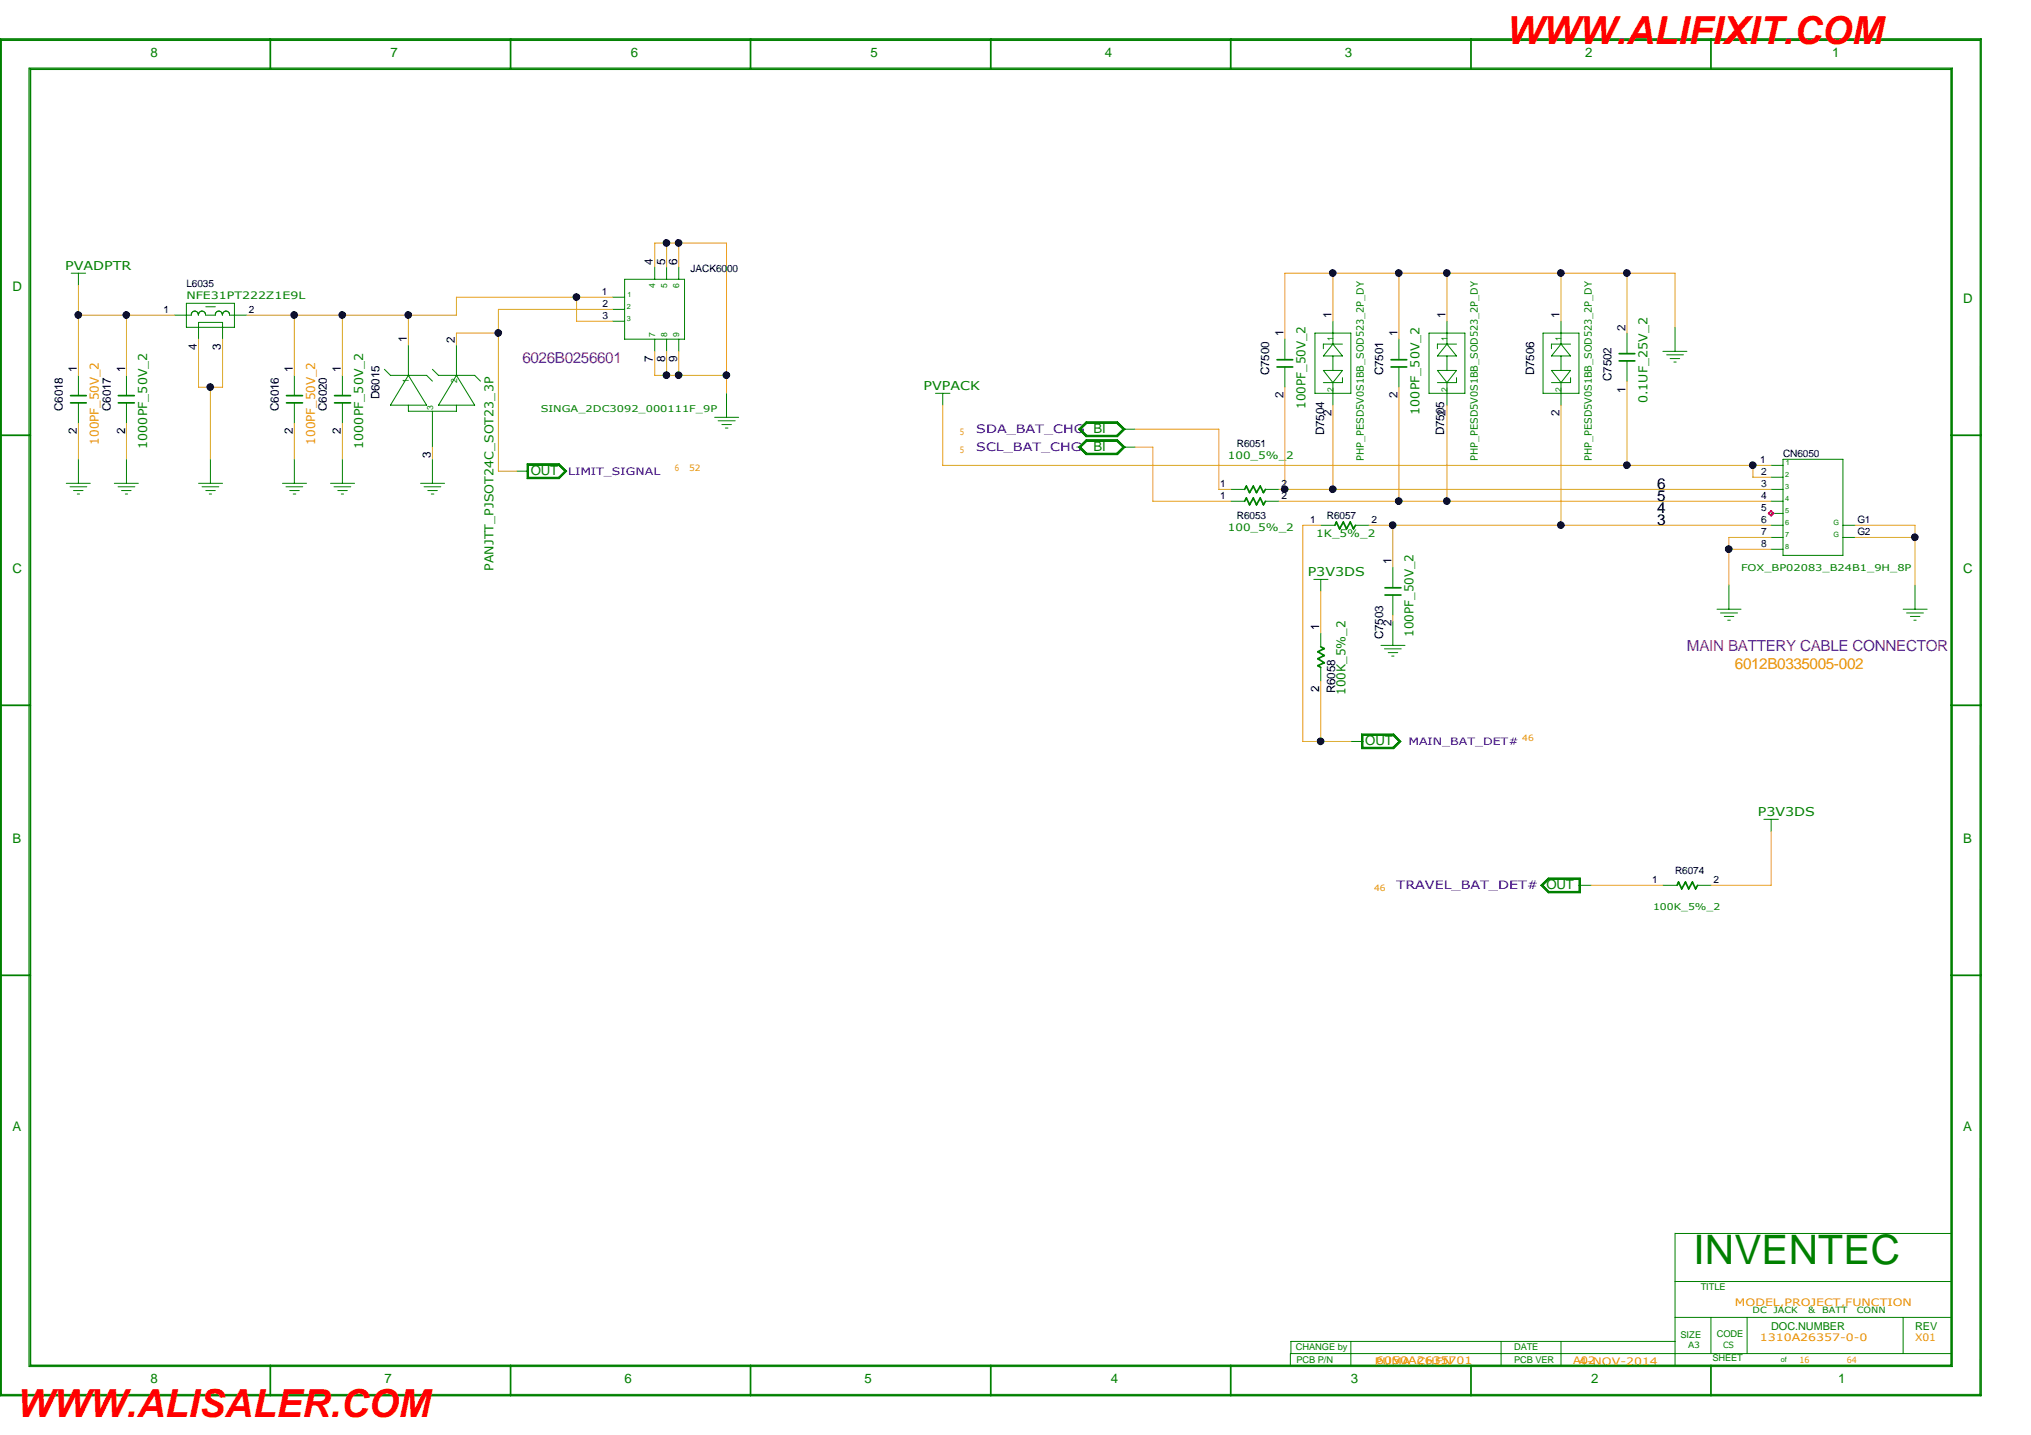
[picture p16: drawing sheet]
<svg xmlns="http://www.w3.org/2000/svg" width="297mm" height="210mm" viewBox="0 0 297 210" stroke-linecap="round" stroke-linejoin="round" font-family="sans-serif">
<defs><g id="words">
<text font-size="5.9" fill="#008000" x="247.7" y="184.8">INVENTEC</text>
<g font-size="5.6" fill="#f00">
<text x="220.4" y="6.4">WWW.ALIFIXIT.COM</text>
<text x="2.5" y="207.3">WWW.ALISALER.COM</text>
</g>
<g font-size="2.2" fill="#9400d3">
<text x="76.4" y="53.1">6026B0256601</text>
<text x="246.7" y="95.2">MAIN BATTERY CABLE CONNECTOR</text>
</g>
<g font-size="2.2">
<text x="242.4" y="71.5">6</text>
<text x="242.4" y="76.8">3</text>
<text x="242.4" y="75.1">4</text>
<text x="242.4" y="73.3">5</text>
</g>
<text font-size="2.2" fill="#ff8d00" x="253.7" y="97.9">6012B0335005-002</text>
<g font-size="1.9" fill="#008000">
<text x="22" y="8.3">8</text>
<text x="57.1" y="8.3">7</text>
<text x="92.2" y="8.3">6</text>
<text x="127.3" y="8.3">5</text>
<text x="161.6" y="8.3">4</text>
<text x="196.7" y="8.3">3</text>
<text x="231.8" y="8.3">2</text>
<text x="268" y="8.3">1</text>
<text x="1.8" y="42.5">D</text>
<text x="287.1" y="44.3">D</text>
<text x="159.9" y="65.9">BI</text>
<text x="77.6" y="69.4">OUT</text>
<text x="1.8" y="83.8">C</text>
<text x="287.1" y="83.8">C</text>
<text x="199.7" y="108.9">OUT</text>
<text x="1.8" y="123.3">B</text>
<text x="287.1" y="123.3">B</text>
<text x="1.8" y="165.4">A</text>
<text x="287.1" y="165.4">A</text>
<text x="22" y="202.3">8</text>
<text x="56.2" y="202.3">7</text>
<text x="91.4" y="202.3">6</text>
<text x="126.4" y="202.3">5</text>
<text x="162.5" y="202.3">4</text>
<text x="197.6" y="202.3">3</text>
<text x="232.7" y="202.3">2</text>
<text x="268.9" y="202.3">1</text>
</g>
<g font-size="1.8" fill="#008000">
<text x="9.5" y="39.5">PVADPTR</text>
<text x="135.1" y="57.1">PVPACK</text>
<text x="190.9" y="59.8" transform="rotate(-90 190.9 59.8)">100PF_50V_2</text>
<text x="241" y="59" transform="rotate(-90 241 59)">0.1UF_25V_2</text>
<text x="21.5" y="65.7" transform="rotate(-90 21.5 65.7)">1000PF_50V_2</text>
<text x="53.1" y="65.7" transform="rotate(-90 53.1 65.7)">1000PF_50V_2</text>
<text x="207.6" y="60.7" transform="rotate(-90 207.6 60.7)">100PF_50V_2</text>
<text x="72.2" y="83.5" transform="rotate(-90 72.2 83.5)">PANJTT_PJSOT24C_SOT23_3P</text>
<text x="191.3" y="84.3">P3V3DS</text>
<text x="206.7" y="93.1" transform="rotate(-90 206.7 93.1)">100PF_50V_2</text>
<text x="196.8" y="101.6" transform="rotate(-90 196.8 101.6)">100K_5%_2</text>
<text x="257.1" y="119.4">P3V3DS</text>
</g>
<g font-size="1.8" fill="#ff8d00">
<text x="14.5" y="65" transform="rotate(-90 14.5 65)">100PF_50V_2</text>
<text x="46.1" y="65" transform="rotate(-90 46.1 65)">100PF_50V_2</text>
</g>
<g font-size="1.7">
<text x="95.5" y="38.7" transform="rotate(-90 95.5 38.7)">4</text>
<text x="97.3" y="38.7" transform="rotate(-90 97.3 38.7)">5</text>
<text x="99" y="38.7" transform="rotate(-90 99 38.7)">6</text>
<text x="194.7" y="46.5" transform="rotate(-90 194.7 46.5)">1</text>
<text x="211.4" y="46.5" transform="rotate(-90 211.4 46.5)">1</text>
<text x="228.1" y="46.5" transform="rotate(-90 228.1 46.5)">1</text>
<text x="28.8" y="51.2" transform="rotate(-90 28.8 51.2)">4</text>
<text x="32.3" y="51.2" transform="rotate(-90 32.3 51.2)">3</text>
<text x="59.5" y="50" transform="rotate(-90 59.5 50)">1</text>
<text x="66.5" y="50.2" transform="rotate(-90 66.5 50.2)">2</text>
<text x="95.5" y="53" transform="rotate(-90 95.5 53)">7</text>
<text x="97.3" y="53" transform="rotate(-90 97.3 53)">8</text>
<text x="99" y="53" transform="rotate(-90 99 53)">9</text>
<text x="187.7" y="49.1" transform="rotate(-90 187.7 49.1)">1</text>
<text x="204.4" y="49.1" transform="rotate(-90 204.4 49.1)">1</text>
<text x="237.7" y="48.4" transform="rotate(-90 237.7 48.4)">2</text>
<text x="11.3" y="54.4" transform="rotate(-90 11.3 54.4)">1</text>
<text x="18.3" y="54.4" transform="rotate(-90 18.3 54.4)">1</text>
<text x="42.8" y="54.4" transform="rotate(-90 42.8 54.4)">1</text>
<text x="49.9" y="54.4" transform="rotate(-90 49.9 54.4)">1</text>
<text x="55.5" y="58.4" transform="rotate(-90 55.5 58.4)">D6015</text>
<text x="185.6" y="54.9" transform="rotate(-90 185.6 54.9)">C7500</text>
<text x="187.7" y="58.3" transform="rotate(-90 187.7 58.3)">2</text>
<text x="202.3" y="54.9" transform="rotate(-90 202.3 54.9)">C7501</text>
<text x="204.4" y="58.3" transform="rotate(-90 204.4 58.3)">2</text>
<text x="224.4" y="54.9" transform="rotate(-90 224.4 54.9)">D7506</text>
<text x="235.7" y="55.8" transform="rotate(-90 235.7 55.8)">C7502</text>
<text x="237.7" y="57.5" transform="rotate(-90 237.7 57.5)">1</text>
<text x="9.2" y="60.2" transform="rotate(-90 9.2 60.2)">C6018</text>
<text x="11.3" y="63.5" transform="rotate(-90 11.3 63.5)">2</text>
<text x="16.2" y="60.2" transform="rotate(-90 16.2 60.2)">C6017</text>
<text x="18.3" y="63.5" transform="rotate(-90 18.3 63.5)">2</text>
<text x="40.8" y="60.2" transform="rotate(-90 40.8 60.2)">C6016</text>
<text x="42.8" y="63.5" transform="rotate(-90 42.8 63.5)">2</text>
<text x="47.8" y="60.2" transform="rotate(-90 47.8 60.2)">C6020</text>
<text x="49.9" y="63.5" transform="rotate(-90 49.9 63.5)">2</text>
<text x="193.7" y="63.7" transform="rotate(-90 193.7 63.7)">D7504</text>
<text x="194.7" y="60.9" transform="rotate(-90 194.7 60.9)">2</text>
<text x="211.2" y="63.7" transform="rotate(-90 211.2 63.7)">D7505</text>
<text x="211.4" y="60.9" transform="rotate(-90 211.4 60.9)">2</text>
<text x="228.1" y="60.9" transform="rotate(-90 228.1 60.9)">2</text>
<text x="63" y="67" transform="rotate(-90 63 67)">3</text>
<text x="203.5" y="82.5" transform="rotate(-90 203.5 82.5)">1</text>
<text x="193" y="92.2" transform="rotate(-90 193 92.2)">1</text>
<text x="202.3" y="93.5" transform="rotate(-90 202.3 93.5)">C7503</text>
<text x="203.5" y="91.6" transform="rotate(-90 203.5 91.6)">2</text>
<text x="193" y="101.3" transform="rotate(-90 193 101.3)">2</text>
<text x="195.3" y="101.4" transform="rotate(-90 195.3 101.4)">R6058</text>
</g>
<g font-size="1.7" fill="#00f">
<text x="142.8" y="66">SCL_BAT_CHG</text>
<text x="142.8" y="63.4">SDA_BAT_CHG BI</text>
<text x="204.3" y="130.1">TRAVEL_BAT_DET# OUT</text>
</g>
<g font-size="1.6" fill="#008000">
<text x="259" y="194.5">DOC.NUMBER</text>
<text x="280.1" y="194.6">REV</text>
</g>
<g font-size="1.5">
<text x="101" y="39.8">JACK6000</text>
<text x="23.9" y="45.8">1</text>
<text x="27.3" y="42">L6035</text>
<text x="36.4" y="45.8">2</text>
<text x="88" y="43.2">1</text>
<text x="88.1" y="46.7">3</text>
<text x="88.1" y="44.9">2</text>
<text x="180.9" y="65.4">R6051</text>
<text x="178.4" y="71.2">1</text>
<text x="187.4" y="71.2">2</text>
<text x="257.4" y="67.7">1</text>
<text x="257.6" y="71.2">3</text>
<text x="257.6" y="69.5">2</text>
<text x="260.8" y="66.9">CN6050</text>
<text x="178.4" y="73">1</text>
<text x="180.9" y="76">R6053</text>
<text x="187.4" y="73">2</text>
<text x="191.6" y="76.5">1</text>
<text x="194.1" y="76">R6057</text>
<text x="200.6" y="76.5">2</text>
<text x="257.6" y="76.5">6</text>
<text x="257.6" y="74.8">5</text>
<text x="257.6" y="73">4</text>
<text x="271.6" y="76.5">G1</text>
<text x="257.6" y="80.1">8</text>
<text x="257.6" y="78.3">7</text>
<text x="271.6" y="78.3">G2</text>
<text x="241.6" y="129.2">1</text>
<text x="245" y="127.8">R6074</text>
<text x="250.6" y="129.2">2</text>
</g>
<g font-size="1.5" fill="#008000">
<text x="27.3" y="43.8">NFE31PT222Z1E9L</text>
<text x="179.6" y="67.2">100_5%_2</text>
<text x="199.5" y="67.4" transform="rotate(-90 199.5 67.4)">PHP_PESD5V0S1BB_SOD523_2P_DY</text>
<text x="216.2" y="67.4" transform="rotate(-90 216.2 67.4)">PHP_PESD5V0S1BB_SOD523_2P_DY</text>
<text x="232.8" y="67.4" transform="rotate(-90 232.8 67.4)">PHP_PESD5V0S1BB_SOD523_2P_DY</text>
<text x="179.6" y="77.7">100_5%_2</text>
<text x="192.5" y="78.6">1K_5%_2</text>
</g>
<g font-size="1.5" fill="#00f">
<text x="83.1" y="69.5">LIMIT_SIGNAL</text>
<text x="206" y="109">MAIN_BAT_DET#</text>
</g>
<g font-size="1.5" fill="#ff8d00">
<text x="253.7" y="191">MODEL,PROJECT,FUNCTION</text>
<text x="257.4" y="196.2">1310A26357-0-0</text>
<text x="280.1" y="196.2">X01</text>
<text x="201.1" y="199.7">PUMA CHEN</text>
<text x="201.3" y="199.6">6050A2635701</text>
<text x="230.1" y="199.6">A02</text>
<text x="230.9" y="199.7">4-NOV-2014</text>
</g>
<g font-size="1.4" fill="#008000">
<text x="79.1" y="60.2">SINGA_2DC3092_000111F_9P</text>
<text x="254.6" y="83.6">FOX_BP02083_B24B1_9H_8P</text>
<text x="241.8" y="133.1">100K_5%_2</text>
<text x="248.7" y="188.7">TITLE</text>
<text x="189.5" y="197.5">CHANGE by</text>
<text x="221.4" y="197.5">DATE</text>
<text x="245.8" y="195.7">SIZE</text>
<text x="251.1" y="195.5">CODE</text>
<text x="189.6" y="199.4">PCB P/N</text>
<text x="221.4" y="199.4">PCB VER</text>
<text x="250.4" y="199.1">SHEET</text>
</g>
<g font-size="1.3" fill="#008000">
<text x="95.8" y="42.1" transform="rotate(-90 95.8 42.1)">4</text>
<text x="97.6" y="42.1" transform="rotate(-90 97.6 42.1)">5</text>
<text x="99.4" y="42.1" transform="rotate(-90 99.4 42.1)">6</text>
<text x="95.8" y="49.3" transform="rotate(-90 95.8 49.3)">7</text>
<text x="97.6" y="49.3" transform="rotate(-90 97.6 49.3)">8</text>
<text x="99.4" y="49.3" transform="rotate(-90 99.4 49.3)">9</text>
<text x="195" y="49.8" transform="rotate(-90 195 49.8)">1</text>
<text x="211.7" y="49.8" transform="rotate(-90 211.7 49.8)">1</text>
<text x="228.4" y="49.8" transform="rotate(-90 228.4 49.8)">1</text>
<text x="59.8" y="56" transform="rotate(-90 59.8 56)">1</text>
<text x="63.3" y="59.9" transform="rotate(-90 63.3 59.9)">3</text>
<text x="66.8" y="56.1" transform="rotate(-90 66.8 56.1)">2</text>
<text x="195" y="57.3" transform="rotate(-90 195 57.3)">2</text>
<text x="211.7" y="57.3" transform="rotate(-90 211.7 57.3)">2</text>
<text x="228.4" y="57.3" transform="rotate(-90 228.4 57.3)">2</text>
<text x="246.9" y="197.1">A3</text>
<text x="252" y="197.1">CS</text>
<text x="256.3" y="192.1">DC</text>
<text x="259.4" y="192.1">JACK</text>
<text x="264.5" y="192.1">&amp;</text>
<text x="266.5" y="192.1">BATT</text>
<text x="271.6" y="192.1">CONN</text>
</g>
<g font-size="1.3" fill="#ff8d00">
<text x="140.4" y="63.7">5</text>
<text x="98.7" y="68.9">6</text>
<text x="100.8" y="68.9">52</text>
<text x="140.4" y="66.3">5</text>
<text x="222.6" y="108.5">46</text>
<text x="201" y="130.4">46</text>
<text x="263.2" y="199.4">16</text>
<text x="270.1" y="199.4">64</text>
</g>
<g font-size="1.1" fill="#008000">
<text x="91.7" y="47">3</text>
<text x="91.7" y="45.3">2</text>
<text x="91.8" y="43.5">1</text>
<text x="261.1" y="71.6">3</text>
<text x="261.1" y="69.8">2</text>
<text x="261.2" y="68.1">1</text>
<text x="261.1" y="76.8">6</text>
<text x="261.1" y="75.1">5</text>
<text x="261.1" y="73.3">4</text>
<text x="268.1" y="76.8">G</text>
<text x="261.1" y="80.3">8</text>
<text x="261.1" y="78.6">7</text>
<text x="268.1" y="78.6">G</text>
<text x="260.4" y="199.3">of</text>
</g>
</g></defs>
<g fill="none" stroke="#008000" stroke-width=".25">
<path d="M0 5.7h289.7v198.4h-289.7zM39.5 5.7v4.4M74.7 5.7v4.4M109.8 5.7v4.4M144.9 5.7v4.4M180 5.7v4.4M215.1 5.7v4.4M250.2 5.7v4.4M285.4 10.1h-281v189.6h281M285.4 10.1v189.7M10.3 57.9h2.3M10.3 58.9h2.3"/>
<path d="M17.3 57.9h2.3M17.3 58.9h2.3M41.9 57.9h2.3M41.9 58.9h2.3M48.9 57.9h2.4M48.9 58.9h2.4M186.8 52.6h2.3M186.8 53.7h2.3M203.5 52.6h2.2M203.5 53.7h2.2M236.8 52.8h2.3M236.8 51.7h2.3"/>
<path d="M0 63.7h4.4M182 71.6l.3-.5 .4 1 .6-1 .5 1 .5-1 .5 1 .3-.5M182 73.3l.3-.4 .4 .9 .6-.9 .5 .9 .5-.9 .5 .9 .3-.5M195.2 76.8l.2-.4 .5 .9 .6-.9 .4 .9 .6-.9 .4 .9 .3-.5M285.4 63.7h4.3M193.2 94.6l.5 .3-1 .4 1 .6-1 .5 1 .5-1 .5 .5 .2M202.6 86h2.3M202.6 87h2.3M0 103.2h4.4M285.4 103.2h4.3M245.3 129.5l.2-.5 .5 1 .5-1 .5 1 .5-1 .5 1 .3-.5M0 142.7h4.4"/>
<path d="M285.4 142.7h4.3M39.5 199.7v4.4M74.7 199.7v4.4M109.8 199.7v4.4M144.9 199.7v4.4M180 199.7v4.4M215.1 199.7v4.4M250.2 199.7v4.4"/>
</g>
<g fill="none" stroke="#008000" stroke-width=".15">
<path d="M.2 5.9v198.1M.2 5.9h289.4M4.2 9.9v190M4.3 9.9h281.2v190h-281.2M289.6 5.9v198.1h-289.4M10.4 40h2.1M11.5 40v1.7M95.8 39.1v1.8M97.5 39.1v1.8M99.3 39.1v1.8M11.5 54.9v3M11.5 58.9v3"/>
<path d="M18.5 54.9v3M18.5 58.9v3M27.3 44.4h7v3.5h-7zM28 46v.1h-2.5M28 45.8h.1M28.1 45.7l-.1 .3M28.5 45.5l-.4 .1M28.5 45.5l.3 .1M28.9 45.7l.1 .3M29 46.1h.1M29 46v.1M29 49.6v-2.4h3.6v2.4"/>
<path d="M29.2 45.7l-.2 .3M29.5 45.5l-.3 .1M29.6 45.5l.3 .1M29.8 45.6h.1M29.9 45.7l.2 .3M30 45.7v.1M30.1 46.1h.1M30.1 44.9h1.4M31.5 46v.1h-1.4M31.5 45.8h.1M31.6 45.7l-.1 .3M31.8 45.6h.1"/>
<path d="M32 45.5l-.3 .1M32 45.5l.3 .1M32.4 45.7l.1 .3M32.5 46.1h.1M32.6 46v.1M32.7 45.7l-.1 .3M33.1 45.5l-.4 .1M33.1 45.5l.3 .1M33.2 45.6h.1M33.4 45.7l.2 .3M33.5 45.8h.1M33.6 46.1h2.5"/>
<path d="M43 54.9v3M43 58.9v3M50.1 54.9v3M50.1 58.9v3M56.2 54l.9 .9h5.3l.8 .9M59.7 54.9l2.7 4.4h-5.3zM59.7 50.5v4.4M59.7 59.3v.9h7.1v-.9M63.2 54l.9 .9h5.3l.9 .9M66.8 54.9l2.6 4.4h-5.3zM66.8 50.5v4.4M89.6 43.5h1.8"/>
<path d="M89.6 45.3h1.8M89.6 47h1.8M91.4 40.9h8.7v8.7h-8.7zM95.8 49.6v1.8M97.5 49.6v1.8M99.3 49.6v1.8M106.3 57.5v3.5M136.8 57.5h2.1M137.9 57.5v1.8M187.9 49.6v3M187.9 53.7v2.9M192.3 48.7h5.3v8.8h-5.3z"/>
<path d="M193.5 54.2h2.8l-1.4 1.8zM194.9 50.3l1.4 1.8h-2.8zM194.9 47v3.3M194.9 52.1v2.1M194.9 56v3.3M196.3 50.3h-2.8v.7M196.3 55.2v.8h-2.8M204.6 49.6v3M204.6 53.7v2.9M209 48.7h5.2v8.8h-5.2zM210.2 54.2h2.8l-1.4 1.8zM211.6 50.3l1.4 1.8h-2.8z"/>
<path d="M211.6 47v3.3M211.6 52.1v2.1M211.6 56v3.3M213 50.3h-2.8v.7M213 55.2v.8h-2.8M225.7 48.7h5.2v8.8h-5.2zM226.9 54.2h2.8l-1.4 1.8zM228.3 50.3l1.4 1.8h-2.8zM228.3 47v3.3M228.3 52.1v2.1M228.3 56v3.3M229.7 50.3h-2.8v.7"/>
<path d="M229.7 55.2v.8h-2.8M238 48.7v3M238 52.8v3M243.2 51.4h3.5M243.8 51.9h2.4M244.3 52.5h1.4M244.8 53h.3M245 47.9v3.5M9.7 70.7h3.5M10.2 71.2h2.5M10.7 71.8h1.4M11.3 72.3h.3"/>
<path d="M11.5 67.2v3.5M16.7 70.7h3.5M17.3 71.2h2.4M17.8 71.8h1.4M18.3 72.3h.4M18.5 67.2v3.5M29 70.7h3.6M29.5 71.2h2.5M30.1 71.8h1.4M30.6 72.3h.3M30.8 67.2v3.5M41.3 70.7h3.5"/>
<path d="M41.8 71.2h2.5M42.4 71.8h1.4M42.9 72.3h.4M43 67.2v3.5M48.3 70.7h3.6M48.8 71.2h2.5M49.4 71.8h1.4M49.9 72.3h.3M50.1 67.2v3.5M61.5 70.7h3.5M62 71.2h2.5M62.6 71.8h1.4"/>
<path d="M63.1 72.3h.4M63.2 60.2v5.2M63.2 67.2v3.5M75.6 68.9h1.7M77.1 67.9h4.7l1.1 1-1.1 1.1h-4.7zM77.2 67.9h4.6l1 1-1 1h-4.6zM77.2 68h4.5l1 .9-1 1h-4.5zM77.3 68.1h4.4l.9 .8-.9 .9h-4.4zM104.5 61h3.5M105 61.6h2.5M105.6 62.1h1.4M106.1 62.6h.4"/>
<path d="M157.7 62.8l1.1-1.1h4.6l1.1 1.1-1.1 1.1h-4.6zM157.7 65.4l1.1-1.1h4.6l1.1 1.1-1.1 1.1h-4.6zM157.9 62.8l1-1h4.5l1 1-1 1h-4.5zM157.9 65.4l1-1h4.5l1 1-1 1.1h-4.5zM157.9 62.8l1-1h4.5l.9 1-.9 1h-4.5zM157.9 65.4l1-.9h4.5l.9 .9-.9 1h-4.5zM158.1 62.8l.9-.9h4.3l.9 .9-.9 .9h-4.3zM158.1 65.4l.9-.8h4.3l.9 .8-.9 .9h-4.3zM164.2 62.8h1.8M164.2 65.4h1.8M180 71.6h2M180 73.3h2"/>
<path d="M185.1 71.6h1.9M185.1 73.3h1.9M193.2 76.8h2M198.2 76.8h2M259 68.1h1.8M259 69.8h1.8M259 71.6h1.8M259 73.3h1.8M259 75.1h1.8M259 76.8h1.8M259 78.6h1.8M260.8 67.2h8.7v14h-8.7z"/>
<path d="M269.5 76.8h1.8M269.5 78.6h1.8M192.1 84.8h2.1M193.2 84.8v1.7M193.2 92.6v2M193.2 97.6v2.1M202 94.4h3.5M202.5 94.9h2.4M203 95.5h1.4M203.5 96h.4M203.7 83v3M203.7 87v3"/>
<path d="M203.7 90.9v3.5M251.1 89.1h3.5M251.6 89.7h2.5M252.2 90.2h1.4M252.7 90.7h.4M252.9 85.6v3.5M259 80.3h1.8M278.3 89.1h3.6M278.8 89.7h2.5M279.4 90.2h1.4M279.9 90.7h.3M280.1 85.6v3.5"/>
<path d="M197.6 108.5h1.7M199.1 107.4h4.7l1.1 1.1-1.1 1h-4.7zM199.2 107.4h4.6l1 1.1-1 1h-4.6zM199.3 107.5h4.4l1 1-1 .9h-4.4zM199.3 107.6h4.4l.9 .9-.9 .8h-4.4zM258 119.8h2.1M259 119.8v1.8M225.3 129.5l1.1-1.1h4.7v2.2h-4.7zM225.5 129.5l1-.9h4.5v1.9h-4.5zM225.7 129.5l.8-.8h4.4v1.7h-4.4zM226.5 128.5h4.6v2h-4.6l-1-1zM230.9 129.5h1.8"/>
<path d="M243.2 129.5h2.1M248.3 129.5h1.9M188.7 198v1.7M197.6 196.2v3.5M219.5 196.2v3.5M228.3 196.2v3.5M245 180.4v19.3M245 196.2h-56.2v1.8h96.6M245 192.7h40.4M245 187.5h40.4M245.1 180.4h40.3M250.2 192.7v5.3"/>
<path d="M255.5 192.7v5.3M278.3 192.7v5.3"/>
</g>
<g fill="none" stroke="#daa520" stroke-width=".15">
<path d="M95.8 39.1v-3.5h10.5v21.9M97.5 35.6v3.5M99.3 35.6v3.5M194.9 40v7M204.6 40v9.6M211.6 40v7M228.3 40v7M238 40v8.7M11.5 41.7v13.2M11.5 46.1h14M18.5 46.1v8.8M29 49.6v7h3.6v-7"/>
<path d="M30.8 56.6v10.6M43 46.1v8.8M50.1 46.1v8.8M59.7 46.1v4.4M72.9 48.7h-6.1v1.8M84.3 43.5v3.5h5.3M89.6 43.5h-22.8v2.6h-30.7M89.6 45.3h-16.7v23.6h2.7M95.8 51.4v3.5h10.5M97.5 51.4v3.5M99.3 51.4v3.5M137.9 59.3v8.8h121.1"/>
<path d="M187.9 56.6v15M194.9 59.3v12.3M204.6 56.6v16.7M211.6 59.3v14M228.3 59.3v17.5M238 55.8v12.3M245 47.9v-7.9h-57.1v9.6M11.5 61.9v5.3M18.5 61.9v5.3M43 61.9v5.3M50.1 61.9v5.3M63.2 65.4v1.8"/>
<path d="M166 62.8h12.3v8.8h1.7M166 65.4h2.6v7.9h11.4M187 71.6h72M187 73.3h72M193.2 76.8h-2.7v31.7h7.1M200.2 76.8h58.8M203.7 76.8v6.2M256.4 68.1v1.7h2.6M259 78.6h-6.1v7M271.3 76.8h8.8v8.8M271.3 78.6h8.8M193.2 86.5v6.1"/>
<path d="M193.2 99.7v8.8M203.7 90v.9M252.9 80.3h6.1M232.7 129.5h10.5M259 121.6v7.9h-8.8"/>
</g>
<path d="M259 74.7l.4 .4-.4 .3-.3-.3z" fill="none" stroke="#ff1493" stroke-width=".25"/>
<g fill="#000">
<circle cx="97.5" cy="35.5" r=".49"/>
<circle cx="99.2" cy="35.5" r=".49"/>
<circle cx="194.9" cy="39.9" r=".49"/>
<circle cx="204.6" cy="39.9" r=".49"/>
<circle cx="211.6" cy="39.9" r=".49"/>
<circle cx="228.3" cy="39.9" r=".49"/>
<circle cx="237.9" cy="39.9" r=".49"/>
<circle cx="11.4" cy="46.1" r=".49"/>
<circle cx="18.5" cy="46.1" r=".49"/>
<circle cx="30.8" cy="56.6" r=".49"/>
<circle cx="43" cy="46.1" r=".49"/>
<circle cx="50.1" cy="46.1" r=".49"/>
<circle cx="59.7" cy="46.1" r=".49"/>
<circle cx="72.9" cy="48.7" r=".49"/>
<circle cx="84.3" cy="43.4" r=".49"/>
<circle cx="97.5" cy="54.9" r=".49"/>
<circle cx="99.2" cy="54.9" r=".49"/>
<circle cx="106.2" cy="54.9" r=".49"/>
<circle cx="187.9" cy="71.6" r=".49"/>
<circle cx="194.9" cy="71.6" r=".49"/>
<circle cx="203.7" cy="76.8" r=".49"/>
<circle cx="204.6" cy="73.3" r=".49"/>
<circle cx="211.6" cy="73.3" r=".49"/>
<circle cx="228.3" cy="76.8" r=".49"/>
<circle cx="237.9" cy="68" r=".49"/>
<circle cx="256.3" cy="68" r=".49"/>
<circle cx="280.1" cy="78.6" r=".49"/>
<circle cx="252.8" cy="80.3" r=".49"/>
<circle cx="193.1" cy="108.4" r=".49"/>
</g>
<g fill="none" stroke="#000" stroke-width=".15">
<circle cx="97.5" cy="35.5" r=".49"/>
<circle cx="99.2" cy="35.5" r=".49"/>
<circle cx="194.9" cy="39.9" r=".49"/>
<circle cx="204.6" cy="39.9" r=".49"/>
<circle cx="211.6" cy="39.9" r=".49"/>
<circle cx="228.3" cy="39.9" r=".49"/>
<circle cx="237.9" cy="39.9" r=".49"/>
<circle cx="11.4" cy="46.1" r=".49"/>
<circle cx="18.5" cy="46.1" r=".49"/>
<circle cx="30.8" cy="56.6" r=".49"/>
<circle cx="43" cy="46.1" r=".49"/>
<circle cx="50.1" cy="46.1" r=".49"/>
<circle cx="59.7" cy="46.1" r=".49"/>
<circle cx="72.9" cy="48.7" r=".49"/>
<circle cx="84.3" cy="43.4" r=".49"/>
<circle cx="97.5" cy="54.9" r=".49"/>
<circle cx="99.2" cy="54.9" r=".49"/>
<circle cx="106.2" cy="54.9" r=".49"/>
<circle cx="187.9" cy="71.6" r=".49"/>
<circle cx="194.9" cy="71.6" r=".49"/>
<circle cx="203.7" cy="76.8" r=".49"/>
<circle cx="204.6" cy="73.3" r=".49"/>
<circle cx="211.6" cy="73.3" r=".49"/>
<circle cx="228.3" cy="76.8" r=".49"/>
<circle cx="237.9" cy="68" r=".49"/>
<circle cx="256.3" cy="68" r=".49"/>
<circle cx="280.1" cy="78.6" r=".49"/>
<circle cx="252.8" cy="80.3" r=".49"/>
<circle cx="193.1" cy="108.4" r=".49"/>
</g>
<use href="#words"/>
</svg>
